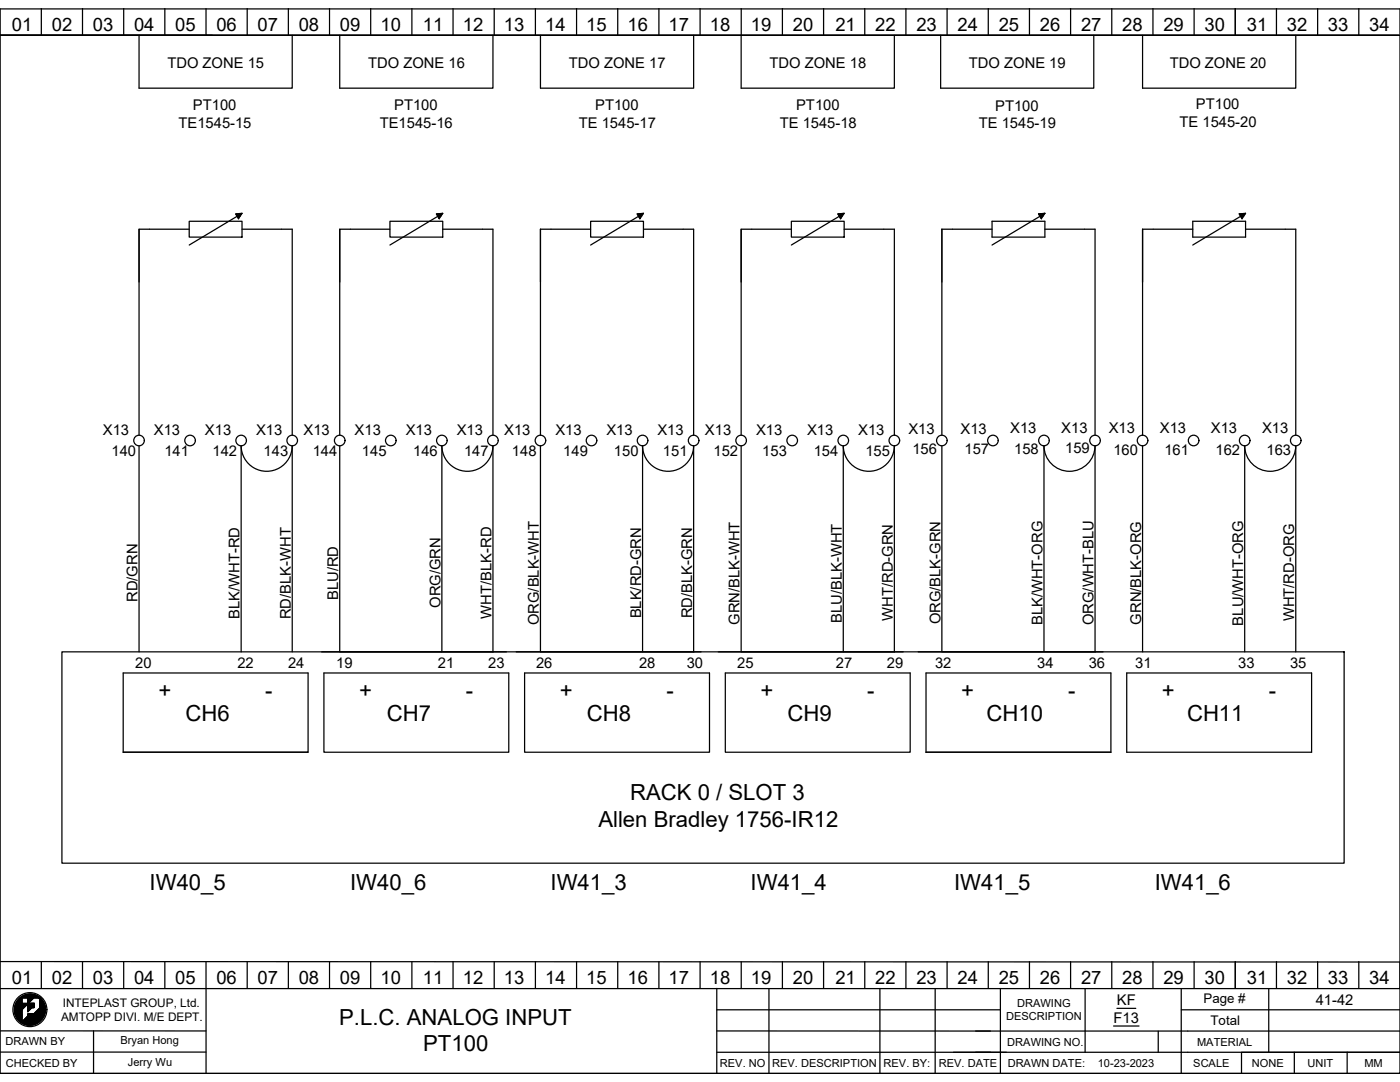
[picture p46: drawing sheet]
<svg xmlns="http://www.w3.org/2000/svg" width="279mm" height="216mm" viewBox="0 0 279 216" stroke-linecap="round" stroke-linejoin="round" font-family="sans-serif">
<defs><g id="words">
<g font-size="4.4">
<text x="31.6" y="139.3">+</text>
<text x="37" y="143.8">CH6</text>
<text x="52.9" y="139.3">-</text>
<text x="71.7" y="139.3">+</text>
<text x="77.2" y="143.8">CH7</text>
<text x="93" y="139.3">-</text>
<text x="111.7" y="139.3">+</text>
<text x="117.1" y="143.8">CH8</text>
<text x="133" y="139.3">-</text>
<text x="151.8" y="139.3">+</text>
<text x="157.2" y="143.8">CH9</text>
<text x="173.1" y="139.3">-</text>
<text x="191.8" y="139.3">+</text>
<text x="196.9" y="143.8">CH10</text>
<text x="213.1" y="139.3">-</text>
<text x="231.9" y="139.3">+</text>
<text x="236.9" y="143.8">CH11</text>
<text x="253.2" y="139.3">-</text>
<text x="125.7" y="159.7">RACK 0 / SLOT 3</text>
<text x="119.4" y="165">Allen Bradley 1756-IR12</text>
<text x="29.9" y="177.5">IW40_5</text>
<text x="69.9" y="177.5">IW40_6</text>
<text x="109.9" y="177.5">IW41_3</text>
<text x="149.8" y="177.5">IW41_4</text>
<text x="190.4" y="177.5">IW41_5</text>
<text x="230.4" y="177.5">IW41_6</text>
<text x="67.7" y="204.5">P.L.C. ANALOG INPUT</text>
<text x="84.4" y="209.8">PT100</text>
</g>
<g font-size="3.7">
<text x="2.4" y="6.2">01</text>
<text x="10.3" y="6.2">02</text>
<text x="18.5" y="6.2">03</text>
<text x="26.8" y="6.2">04</text>
<text x="35" y="6.2">05</text>
<text x="43.2" y="6.2">06</text>
<text x="51.4" y="6.2">07</text>
<text x="59.6" y="6.2">08</text>
<text x="67.8" y="6.2">09</text>
<text x="75.9" y="6.2">10</text>
<text x="84.4" y="6.2">11</text>
<text x="92.4" y="6.2">12</text>
<text x="100.6" y="6.2">13</text>
<text x="108.8" y="6.2">14</text>
<text x="117" y="6.2">15</text>
<text x="125.2" y="6.2">16</text>
<text x="133.4" y="6.2">17</text>
<text x="141.7" y="6.2">18</text>
<text x="149.9" y="6.2">19</text>
<text x="158.2" y="6.2">20</text>
<text x="166.7" y="6.2">21</text>
<text x="174.7" y="6.2">22</text>
<text x="182.9" y="6.2">23</text>
<text x="191.1" y="6.2">24</text>
<text x="199.3" y="6.2">25</text>
<text x="207.5" y="6.2">26</text>
<text x="215.8" y="6.2">27</text>
<text x="224" y="6.2">28</text>
<text x="232.2" y="6.2">29</text>
<text x="240.4" y="6.2">30</text>
<text x="248.9" y="6.2">31</text>
<text x="256.8" y="6.2">32</text>
<text x="265" y="6.2">33</text>
<text x="273.3" y="6.2">34</text>
<text x="2.4" y="196.4">01</text>
<text x="10.3" y="196.4">02</text>
<text x="18.5" y="196.4">03</text>
<text x="26.8" y="196.4">04</text>
<text x="35" y="196.4">05</text>
<text x="43.2" y="196.4">06</text>
<text x="51.4" y="196.4">07</text>
<text x="59.6" y="196.4">08</text>
<text x="67.8" y="196.4">09</text>
<text x="75.9" y="196.4">10</text>
<text x="84.4" y="196.4">11</text>
<text x="92.4" y="196.4">12</text>
<text x="100.6" y="196.4">13</text>
<text x="108.8" y="196.4">14</text>
<text x="117" y="196.4">15</text>
<text x="125.2" y="196.4">16</text>
<text x="133.4" y="196.4">17</text>
<text x="141.7" y="196.4">18</text>
<text x="149.9" y="196.4">19</text>
<text x="158.2" y="196.4">20</text>
<text x="166.7" y="196.4">21</text>
<text x="174.7" y="196.4">22</text>
<text x="182.9" y="196.4">23</text>
<text x="191.1" y="196.4">24</text>
<text x="199.3" y="196.4">25</text>
<text x="207.5" y="196.4">26</text>
<text x="215.8" y="196.4">27</text>
<text x="224" y="196.4">28</text>
<text x="232.2" y="196.4">29</text>
<text x="240.4" y="196.4">30</text>
<text x="248.9" y="196.4">31</text>
<text x="256.8" y="196.4">32</text>
<text x="265" y="196.4">33</text>
<text x="273.3" y="196.4">34</text>
</g>
<g font-size="2.9">
<text x="33.4" y="13.7">TDO ZONE 15</text>
<text x="73.5" y="13.7">TDO ZONE 16</text>
<text x="113.5" y="13.7">TDO ZONE 17</text>
<text x="153.6" y="13.7">TDO ZONE 18</text>
<text x="193.4" y="13.7">TDO ZONE 19</text>
<text x="233.4" y="13.7">TDO ZONE 20</text>
<text x="38.5" y="22">PT100</text>
<text x="78.7" y="22">PT100</text>
<text x="118.8" y="22">PT100</text>
<text x="158.9" y="22">PT100</text>
<text x="198.6" y="22.1">PT100</text>
<text x="238.7" y="21.8">PT100</text>
<text x="35.6" y="25.5">TE1545-15</text>
<text x="75.8" y="25.5">TE1545-16</text>
<text x="115.5" y="25.5">TE 1545-17</text>
<text x="155.6" y="25.6">TE 1545-18</text>
<text x="195.3" y="25.6">TE 1545-19</text>
<text x="235.4" y="25.3">TE 1545-20</text>
<text x="20.5" y="86.8">X13</text>
<text x="30.7" y="86.8">X13</text>
<text x="40.9" y="86.8">X13</text>
<text x="51.1" y="86.8">X13</text>
<text x="60.6" y="86.8">X13</text>
<text x="70.8" y="86.8">X13</text>
<text x="81" y="86.8">X13</text>
<text x="91.2" y="86.8">X13</text>
<text x="100.6" y="86.8">X13</text>
<text x="110.8" y="86.8">X13</text>
<text x="121" y="86.8">X13</text>
<text x="131.2" y="86.8">X13</text>
<text x="140.7" y="86.8">X13</text>
<text x="150.9" y="86.8">X13</text>
<text x="161.1" y="86.8">X13</text>
<text x="171.3" y="86.8">X13</text>
<text x="181.3" y="86.6">X13</text>
<text x="191.7" y="86.6">X13</text>
<text x="201.6" y="86.5">X13</text>
<text x="211.8" y="86.4">X13</text>
<text x="221.3" y="86.4">X13</text>
<text x="231.5" y="86.4">X13</text>
<text x="241.7" y="86.4">X13</text>
<text x="251.9" y="86.4">X13</text>
<text x="22.3" y="91">140</text>
<text x="32.8" y="91">141</text>
<text x="42.4" y="91">142</text>
<text x="52.6" y="91">143</text>
<text x="62.4" y="91">144</text>
<text x="72.2" y="91.1">145</text>
<text x="82.5" y="91">146</text>
<text x="92.6" y="91">147</text>
<text x="102.2" y="91">148</text>
<text x="112.4" y="91">149</text>
<text x="122.5" y="90.9">150</text>
<text x="132.3" y="91">151</text>
<text x="142.4" y="91">152</text>
<text x="152.1" y="91">153</text>
<text x="162.4" y="91">154</text>
<text x="172.7" y="91">155</text>
<text x="182.1" y="90.6">156</text>
<text x="192.5" y="90.6">157</text>
<text x="202.4" y="90.6">158</text>
<text x="212.6" y="90.5">159</text>
<text x="222.2" y="90.9">160</text>
<text x="232.4" y="90.9">161</text>
<text x="242.6" y="90.9">162</text>
<text x="252.8" y="90.9">163</text>
<text x="67.5" y="119.8" transform="rotate(-90 67.5 119.8)">BLU/RD</text>
<text x="27.4" y="120.1" transform="rotate(-90 27.4 120.1)">RD/GRN</text>
<text x="47.8" y="123.5" transform="rotate(-90 47.8 123.5)">BLK/WHT-RD</text>
<text x="58" y="123.6" transform="rotate(-90 58 123.6)">RD/BLK-WHT</text>
<text x="87.9" y="121.3" transform="rotate(-90 87.9 121.3)">ORG/GRN</text>
<text x="98.1" y="123.4" transform="rotate(-90 98.1 123.4)">WHT/BLK-RD</text>
<text x="107.6" y="124.8" transform="rotate(-90 107.6 124.8)">ORG/BLK-WHT</text>
<text x="127.9" y="123.4" transform="rotate(-90 127.9 123.4)">BLK/RD-GRN</text>
<text x="138.1" y="123.4" transform="rotate(-90 138.1 123.4)">RD/BLK-GRN</text>
<text x="147.6" y="124.7" transform="rotate(-90 147.6 124.7)">GRN/BLK-WHT</text>
<text x="168" y="124.3" transform="rotate(-90 168 124.3)">BLU/BLK-WHT</text>
<text x="178.2" y="123.9" transform="rotate(-90 178.2 123.9)">WHT/RD-GRN</text>
<text x="187.7" y="124.6" transform="rotate(-90 187.7 124.6)">ORG/BLK-GRN</text>
<text x="208" y="124.7" transform="rotate(-90 208 124.7)">BLK/WHT-ORG</text>
<text x="218.2" y="124.8" transform="rotate(-90 218.2 124.8)">ORG/WHT-BLU</text>
<text x="227.7" y="124.6" transform="rotate(-90 227.7 124.6)">GRN/BLK-ORG</text>
<text x="248.1" y="124.8" transform="rotate(-90 248.1 124.8)">BLU/WHT-ORG</text>
<text x="258.3" y="124" transform="rotate(-90 258.3 124)">WHT/RD-ORG</text>
<text x="27" y="133.2">20</text>
<text x="47.4" y="133.2">22</text>
<text x="57.5" y="133.2">24</text>
<text x="67.1" y="133.2">19</text>
<text x="87.4" y="133.2">21</text>
<text x="97.4" y="133.2">23</text>
<text x="107" y="133.2">26</text>
<text x="127.5" y="133.2">28</text>
<text x="137" y="133.2">30</text>
<text x="147.1" y="133.2">25</text>
<text x="166.8" y="133.2">27</text>
<text x="177" y="133.2">29</text>
<text x="186.6" y="133.2">32</text>
<text x="207" y="133.2">34</text>
<text x="217.3" y="133.2">36</text>
<text x="226.6" y="133.2">31</text>
<text x="247.1" y="133.2">33</text>
<text x="257.5" y="133.2">35</text>
<text x="222.9" y="200.6">KF</text>
<text x="262.6" y="200.4">41-42</text>
<text x="222.2" y="204.1">F13</text>
</g>
<g font-size="2.7">
<text x="240.2" y="200.1">Page #</text>
<text x="241.6" y="204.6">Total</text>
</g>
<g font-size="2.4">
<text x="12.2" y="203.7">AMTOPP DIVI. M/E DEPT.</text>
<text x="12.5" y="200.9">INTEPLAST GROUP, Ltd.</text>
</g>
<g font-size="2.2">
<text x="200.8" y="203.6">DESCRIPTION</text>
<text x="203" y="200.9">DRAWING</text>
<text x="1.1" y="208.6">DRAWN BY</text>
<text x="24.1" y="208.4">Bryan Hong</text>
<text x="201" y="208.6">DRAWING NO.</text>
<text x="238.9" y="208.6">MATERIAL</text>
<text x="1.1" y="212.9">CHECKED BY</text>
<text x="25.5" y="212.6">Jerry Wu</text>
<text x="143.7" y="212.9">REV. NO</text>
<text x="154.1" y="212.8">REV. DESCRIPTION</text>
<text x="176.3" y="212.8">REV. BY:</text>
<text x="187.4" y="213">REV. DATE</text>
<text x="201.1" y="212.9">DRAWN DATE:</text>
<text x="219.1" y="212.9">10-23-2023</text>
<text x="238.1" y="212.9">SCALE</text>
<text x="249.8" y="212.9">NONE</text>
<text x="260.9" y="212.9">UNIT</text>
<text x="272.3" y="212.9">MM</text>
</g>
</g></defs>
<g fill="none" stroke="#000" stroke-width=".25">
<path d="M8.2 1.7v5.3M16.5 1.7v5.3M24.7 1.7v5.3M27.7 7v10.6h30.6v-10.6M32.9 1.7v5.3M41.1 1.7v5.3M42.4 7h-42.4h279.4M49.3 1.7v5.3M57.5 1.7v5.3M65.8 1.7v5.3M67.8 7v10.6h30.6v-10.6M74 1.7v5.3"/>
<path d="M82.2 1.7v5.3M90.4 1.7v5.3M98.6 1.7v5.3M106.8 1.7v5.3M107.9 7v10.6h30.5v-10.6M115.1 1.7v5.3M123.3 1.7v5.3M131.5 1.7v5.3M139.7 1.7v5.3M147.9 1.7v15.9h30.6v-10.6M156.1 1.7v5.3M164.4 1.7v5.3"/>
<path d="M172.6 1.7v5.3M180.8 1.7v5.3M187.7 7v10.6h30.6v-10.6M189 1.7v5.3M197.2 1.7v5.3M205.4 1.7v5.3M213.7 1.7v5.3M221.9 1.7v5.3M228 7v10.6h30.6v-10.6M230.1 1.7v5.3M238.3 1.7v5.3M246.5 1.7v5.3"/>
<path d="M254.7 1.7v5.3M263 1.7v5.3M271.2 1.7v5.3M279.4 7v207.2h-279.4h279.4M279.4 7v-5.2h-279.4v212.4h279.4M27.7 45.7v41.1M37.8 45.7h-10.1v10.6M37.8 44.2h10.5v3.1h-10.5zM47 42.7l1.3-.1-.7 1zM47.1 42.7h-.1M47.3 42.7l-.2 .1M47.5 43.4l.8-.8-10.5 6.3"/>
<path d="M47.5 42.6l-.3 .3M47.6 43.6h.1M47.7 42.6l-.5 .4M47.9 42.6l-.6 .6M48 43.1l-.5 .4M48.1 42.6l-.7 .7M48.3 45.7h10v41.1M67.8 45.7v41.1M77.8 45.7h-10v10.6M77.8 44.2h10.6v3.1h-10.6zM87.1 42.7l1.3-.1-.7 1zM87.1 42.7h.1"/>
<path d="M87.3 42.7l-.1 .1M87.5 42.6l-.3 .3M87.7 43.6h-.1M87.7 42.6l-.4 .4M87.9 42.6l-.5 .6M88 43.1l-.4 .4M88.1 42.6l-.7 .7M88.3 42.6l-.8 .8M88.4 45.7h10v41.1M88.4 42.6l-10.6 6.3M117.9 44.2h10.5v3.1h-10.5zM117.9 45.7h-10v41.1"/>
<path d="M127.2 42.7l1.2-.1-.7 1zM127.2 42.7h.1M127.4 42.7l-.2 .1M127.6 42.6l-.3 .3M127.7 43.6h.1M127.8 42.6l-.4 .4M128 42.6l-.6 .6M128.1 43.1l-.5 .4M128.2 42.6l-.7 .7M128.4 42.6l-.8 .8M128.4 45.7h10v41.1M128.4 42.6l-10.5 6.3"/>
<path d="M147.9 45.7v41.1M157.9 45.7h-10v10.6M157.9 44.2h10.6v3.1h-10.6zM167.2 42.7l1.3-.1-.7 1zM167.2 42.7h.1M167.4 42.7l-.1 .1M167.6 42.6l-.3 .3M167.8 43.6h.1M167.8 42.6l-.4 .4M168 42.6l-.5 .6M168.1 43.1l-.4 .4M168.2 42.6l-.6 .7"/>
<path d="M168.4 42.6l-.8 .8M168.5 45.7h10v41.1M168.5 42.6l-10.6 6.3M198 45.7h-10v41.1M198 44.2h10.5v3.1h-10.5zM207.3 42.7l.5 .9M207.3 42.7h.1M207.5 42.7l-.2 .1M207.7 42.6l-.3 .3M207.8 43.6h.1M207.9 42.6l-.4 .4M208.1 42.6l-.6 .6"/>
<path d="M208.2 43.1l-.5 .4M208.3 42.6l-.7 .7M208.5 42.6l-.8 .8M208.5 45.7h10v41.1M208.5 42.6l-1.2 .1M208.5 42.6l-10.5 6.3M208.5 42.6l-.7 1M238 45.7h-10v41.1M238 44.2h10.6v3.1h-10.6zM247.3 42.7l1.3-.1-.7 1M247.3 42.7l.6 .9M247.3 42.7h.1"/>
<path d="M247.5 42.7l-.1 .1M247.7 43.4l.9-.8-10.6 6.3M247.7 42.6l-.2 .3M247.9 43.6h.1M247.9 42.6l-.4 .4M248.1 42.6l-.5 .6M248.3 43.1l-.5 .4M248.4 42.6l-.7 .7M248.6 45.7h10v41.1M27.7 89v41.1M67.8 89v41.1M107.9 89v41.1"/>
<path d="M138.4 88.9a5.1 5.1 0 0 1-5.1 5.1 5.1 5.1 0 0 1-5.1-5.1v41.2M138.4 89v41.1M147.9 89v41.1M188 89v41.1M228 89v41.1M12.4 130.1h255.9v42.1h-255.9zM24.6 134.3h36.9v15.8h-36.9zM48.1 130.1v-41.2a5.1 5.1 0 0 0 5.1 5.1 5.1 5.1 0 0 0 5.1-5.1v41.2M64.2 130.1h36.9M64.6 134.3h36.9v15.8h-36.9zM88.2 130.1v-41.2a5.1 5.1 0 0 0 5.1 5.1 5.1 5.1 0 0 0 5.1-5.1v41.2M103 130.1h36.9"/>
<path d="M104.7 134.3h36.9v15.8h-36.9zM143.4 130.1h36.9M144.8 134.3h36.8v15.8h-36.8zM168.3 130.1v-41.2a5.1 5.1 0 0 0 5.1 5.1 5.1 5.1 0 0 0 5.1-5.1v41.2M183.3 130.1h36.8M184.8 134.3h36.9v15.8h-36.9zM208.3 130.1v-41.1a5.1 5.1 0 0 0 5.1 5 5.1 5.1 0 0 0 5.1-5v41.1M224.9 134.3h36.9v15.8h-36.9zM248.4 130.1v-41.1a5.1 5.1 0 0 0 5.1 5 5.1 5.1 0 0 0 5.1-5v41.1M24.6 150.1h36.9M0 191.9h16.5M4 199.1l-.4 .4"/>
<path d="M4.2 198.9l-.8 .8M4.3 198.9h1.2v1.3h-1.2zM4.4 199.2l-1.4 1.4M4.4 199.3l-1.5 1.4M4.4 199.3l-1.5 1.5M4.4 199.4l-1.5 1.5M4.4 199.5l-1.5 1.5M4.4 199.5l-1.5 1.6M4.4 199.6l-1.5 1.5M4.4 199.7l-1.5 1.5M4.4 199.7l-1.5 1.6M4.4 199.8l-1.5 1.6"/>
<path d="M4.4 199.9l-1.5 1.5M4.4 199.9l-1.5 1.6M4.4 198.8l-1.1 1.1M4.6 198.7l-1.4 1.4M4.7 198.6l-1.6 1.6M4.8 198.6l-1.7 1.7M4.9 198.5l-1.9 1.9M5 198.5l-2 2M5.1 198.5l-.6 .6M5.2 198.4l-.7 .7M5.3 198.4l-.7 .7M5.4 198.4l-.7 .7"/>
<path d="M5.5 198.4l-.8 .7M5.6 198.4l-.8 .7M5.6 198.4l-.7 .7M5.7 198.4l-.7 .7M5.8 198.4l-.8 .7M5.9 198.3l-.8 .8M5.9 198.3l-.7 .8M6 198.3l-.8 .8M6.1 198.3l-.8 .8M6.1 198.4l-.7 .7M6.2 198.4l-.8 .7M6.3 198.4l-.8 .7"/>
<path d="M6.3 198.4l-.7 .7M6.4 198.4l-.8 .8M6.5 198.4l-.9 .9M6.6 198.4l-1 1M6.6 198.4l-1 1.1M6.7 198.4l-1.1 1.1M6.7 198.4l-1.1 1.2M6.8 198.5l-1.2 1.2M6.9 198.5l-1.3 1.3M7 198.5l-1.4 1.4M7.1 198.5l-1.5 1.5M7.1 198.6l-1.5 1.5"/>
<path d="M7.2 198.6l-1.6 1.6M7.2 198.6l-1.7 1.7M7.2 198.6l-4.1 4.1 1.3-1.2M7.3 199.1l.3-.3-.2 .3M7.3 198.6l-.5 .5M7.3 198.7l-.4 .4M7.4 198.7l-.5 .4M7.4 198.7l-.4 .4M7.5 198.7l-.4 .4M7.5 198.8l-.3 .3M7.6 198.8l-.4 .3M7.6 199.1l.3-.1-.2 .2"/>
<path d="M7.7 198.9l-.3 .2M7.7 198.9l-.2 .2M7.8 198.9l-.2 .2M7.9 199l-.2 .2M7.9 199.4l.2-.2-.2 .3M7.9 199.6l.3-.3-.3 .4M7.9 199l-.1 .2 .2-.1M8 199.1l-.2 .2M8 199.1l-.1 .2M8.1 199.2l-.2 .2M8.1 199.3l-.2-.3-1.1-.1-2.5 2.6v2.5l1.2-1.3v-.4h1.3l1.3-1.3v-1.7M8.2 199.3l-.3 .2"/>
<path d="M8.2 191.9v5.3M8.3 199.4l-.4 .3M8.3 199.4l-.4 .5M8.4 199.5l-.5 .4M8.4 199.5l-.5 .5M8.4 199.6l-.5 .5M8.5 199.7l-.6 .6M8.6 199.7l-.7 .7M8.6 199.8l-.7 .6M8.6 199.8l-.7 .7M8.6 199.9l-.7 .7M8.7 199.9l-.8 .7"/>
<path d="M8.7 199.9l-.8 .8M8.7 200l-.8 .8M24.7 191.9v5.3M32.9 191.9v5.3M41.1 191.9v22.3M49.3 191.9v5.3M57.5 191.9v5.3M65.8 191.9v5.3M74 191.9v5.3M82.2 191.9v5.3M90.4 191.9v5.3M98.6 191.9v5.3"/>
<path d="M106.8 191.9v5.3M115.1 191.9v5.3M123.3 191.9v5.3M131.5 191.9v5.3M139.7 191.9v5.3M143 197.2v17M147.9 191.9v5.3M153.5 197.3v16.9M156.1 191.9v5.3M164.4 191.9v5.3M172.6 191.9v5.3M175.6 197.2v17"/>
<path d="M180.8 191.9v5.3M186.6 197.3v16.9M189 191.9v5.3M197.2 191.9v5.3M199.6 197.2v17M205.4 191.9v5.3M213.7 191.9v5.3M216.6 197.3v12.7M221.9 191.9v5.3M230.1 191.9v5.3M235.7 197.3v16.9M238.3 191.9v5.3"/>
<path d="M246.5 191.9v5.3M253.2 197.3v12.7M254.7 191.9v5.3M263 191.9v5.3M271.2 191.9v5.3M279.4 192v5.3h-279.4M279.4 192l-262.9-.1v5.3M0 209.9h41.1M0 205.7h41.1M0 214.2h279.4M4.4 203l-.7 .6M4.4 201.6l-1.2 1.2"/>
<path d="M4.4 202.4l-.9 .9M4.4 202.5l-.9 .9M4.4 202.6l-.8 .9M4.4 202.8l-.8 .7M4.4 203.2l-.5 .6M4.4 203.3l-.5 .5M4.4 203.5l-.4 .4M4.4 200l-1.5 1.6M4.4 200.1l-1.5 1.5M4.4 200.1l-1.5 1.6M4.4 200.2l-1.5 1.6M4.4 200.3l-1.5 1.5"/>
<path d="M4.4 201.7l-1.2 1.2M4.4 201.8l-1.2 1.2M4.4 201.9l-1.1 1.1M4.4 201.9l-1.1 1.2M4.4 202l-1.1 1.1M4.4 202.1l-1.1 1M4.4 202.1l-1 1.1M4.4 202.2l-1 1M4.4 202.3l-1 1M4.4 202.6l-.9 .8M4.4 202.7l-.8 .8M4.4 202.8l-.7 .8"/>
<path d="M4.4 202.9l-.7 .7M4.4 203l-.6 .7M4.4 203.1l-.6 .6M4.4 203.2l-.6 .5M4.4 203.6l-.3 .3M4.4 203.7l-.3 .3M4.4 203.8l-.2 .2M4.5 200.3l-1.6 1.6M4.6 200.3l-1.7 1.7M4.7 200.3l-1.8 1.8M4.8 200.3l-1.9 1.9M4.9 200.3l-1.9 1.9"/>
<path d="M5 200.3l-2 2M5.1 200.3l-2.1 2.1M5.2 200.3l-2.2 2.1M5.2 200.3l-2.2 2.2M5.3 200.3l-2.3 2.2M5.4 200.3l-2.3 2.3M5.5 200.3l-2.4 2.4M5.6 202.2v.1M5.6 200.3v.1M5.7 202.2l-.1 .2M5.7 200.3l-.1 .1M5.8 200.2l-.3 .2"/>
<path d="M5.8 202.2l-.2 .2M5.8 200.3l-.2 .2M5.8 202.2l-.2 .3M5.8 200.2l-.3 .3M5.8 200.3l-.2 .3M5.9 202.2l-.3 .4M5.9 200.2l-.4 .4M5.9 200.3l-.3 .3M6 202.2l-.4 .4M6 200.3l-.4 .4M6 200.2l-.5 .4M6 202.2l-1.8 1.9"/>
<path d="M6.1 200.3l-.5 .5M6.1 200.2l-.6 .5M6.1 202.2l-1.8 1.9M6.1 200.2l-.6 .6M6.2 202.2l-1.9 1.9M6.2 200.3l-.6 .6M6.2 200.2l-.7 .7M6.2 202.2l-1.8 1.9M6.3 200.2l-.8 .7M6.3 202.2l-1.9 2M6.3 200.3l-.7 .7M6.4 200.2l-.9 .8"/>
<path d="M6.4 202.2l-2 2M6.4 201h.4M6.4 200.3l-.8 .8M6.4 200.2l-.9 .9M6.5 202.2l-2 2M6.5 200.3l-.9 .9M6.5 200.2l-1 1M6.6 200.2l-1.1 1M6.6 202.2l-2 2.1M6.7 202.2l-2.1 2.1M6.7 200.2l-1.2 1.1M6.7 202.2l-2 2.1"/>
<path d="M6.7 200.2l-1.2 1.2M6.7 200.3l-1.1 1.2M6.8 200.4l-1.2 1.1M6.8 200.4l-1.2 1.2M6.8 200.5l-1.2 1.2M6.8 200.6l-1.2 1.1M6.8 200.8l-.3 .3M6.8 200.9l-.2 .2M6.8 200.2l-1.3 1.3M6.8 200.2h-1.3v1.7l1.3-1.3M6.8 200.2v.8M6.8 200.3l-1.3 1.2"/>
<path d="M6.8 200.3l-1.3 1.3M6.8 200.4l-1.3 1.3M6.8 200.5l-1.3 1.3M6.8 200.6l-1.3 1.2M6.8 200.6l-.4 .5M6.8 200.7l-.3 .3M6.8 200.8l-.2 .2M6.8 200.9l-.2 .1M6.8 200.9l-.1 .2M6.8 201h.1M7.9 200.2l.6-.6-.6 .6M8.5 203.3l-.7 .7"/>
<path d="M8.6 203.1l-1 1M8.7 202.9l-1.3 1.3M8.8 200.1l-.9 .8M8.8 200.1l-.9 .9M8.8 202.8l-1.5 1.5M8.8 200.2l-.9 .9M8.8 200.2l-4.1 4.1M8.8 202.7l-1.6 1.6M8.8 200.3l-4 4M8.9 200.3l-4.1 4.1M8.9 200.4l-4 4M8.9 202.6l-1.8 1.8"/>
<path d="M8.9 200.5l-3.9 3.9M8.9 202.5l-1.9 1.9M9 200.6l-3.9 3.8M9 202.4l-2.1 2.1M9 200.6l-3.9 3.9M9 200.7l-3.8 3.8M9 202.3l-2.2 2.2M9 202.2l-2.3 2.3M9 200.8l-3.7 3.7M9 202.1l-2.4 2.4M9 200.9l-3.6 3.6M9 202l-2.5 2.5"/>
<path d="M9 201l-3.5 3.5M9.1 201l-3.6 3.5M9.1 201.9l-2.7 2.6M9.1 201.1l-3.5 3.5M9.1 201.8l-2.8 2.8M9.1 201.2l-3.4 3.4M9.1 201.3l-3.3 3.3M9.1 201.7l-2.9 2.9M9.1 201.4l-3.2 3.2M9.1 201.5l-3.1 3.1M9.1 201.6l-3 3M18.7 205.7v8.5"/>
<path d="M143 210h136.4h-10.5v4.2M143 201.5h56.6M143 205.7h54.7M194.7 205.7h84.7M222.2 204.7h5.1M222.9 201.2h3.8M231.2 205.7v4.3M235.7 201.5h43.7M258.3 210h-10.5v4.2M268.9 210h-10.6v4.2"/>
<circle cx="27.7" cy="87.9" r="1.06"/>
<circle cx="37.9" cy="87.9" r="1.06"/>
<circle cx="48.1" cy="87.9" r="1.06"/>
<circle cx="58.3" cy="87.9" r="1.06"/>
<circle cx="67.8" cy="87.9" r="1.06"/>
<circle cx="78" cy="87.9" r="1.06"/>
<circle cx="88.2" cy="87.9" r="1.06"/>
<circle cx="98.4" cy="87.9" r="1.06"/>
<circle cx="107.9" cy="87.9" r="1.06"/>
<circle cx="118" cy="87.9" r="1.06"/>
<circle cx="128.2" cy="87.9" r="1.06"/>
<circle cx="138.4" cy="87.9" r="1.06"/>
<circle cx="147.9" cy="87.9" r="1.06"/>
<circle cx="158.1" cy="87.9" r="1.06"/>
<circle cx="168.3" cy="87.9" r="1.06"/>
<circle cx="178.5" cy="87.9" r="1.06"/>
<circle cx="188" cy="87.9" r="1.06"/>
<circle cx="198.2" cy="87.9" r="1.06"/>
<circle cx="208.3" cy="87.9" r="1.06"/>
<circle cx="218.5" cy="87.9" r="1.06"/>
<circle cx="228" cy="87.9" r="1.06"/>
<circle cx="238.2" cy="87.9" r="1.06"/>
<circle cx="248.4" cy="87.9" r="1.06"/>
<circle cx="258.6" cy="87.9" r="1.06"/>
<circle cx="6" cy="201.5" r="3.4"/>
</g>
<use href="#words"/>
</svg>
